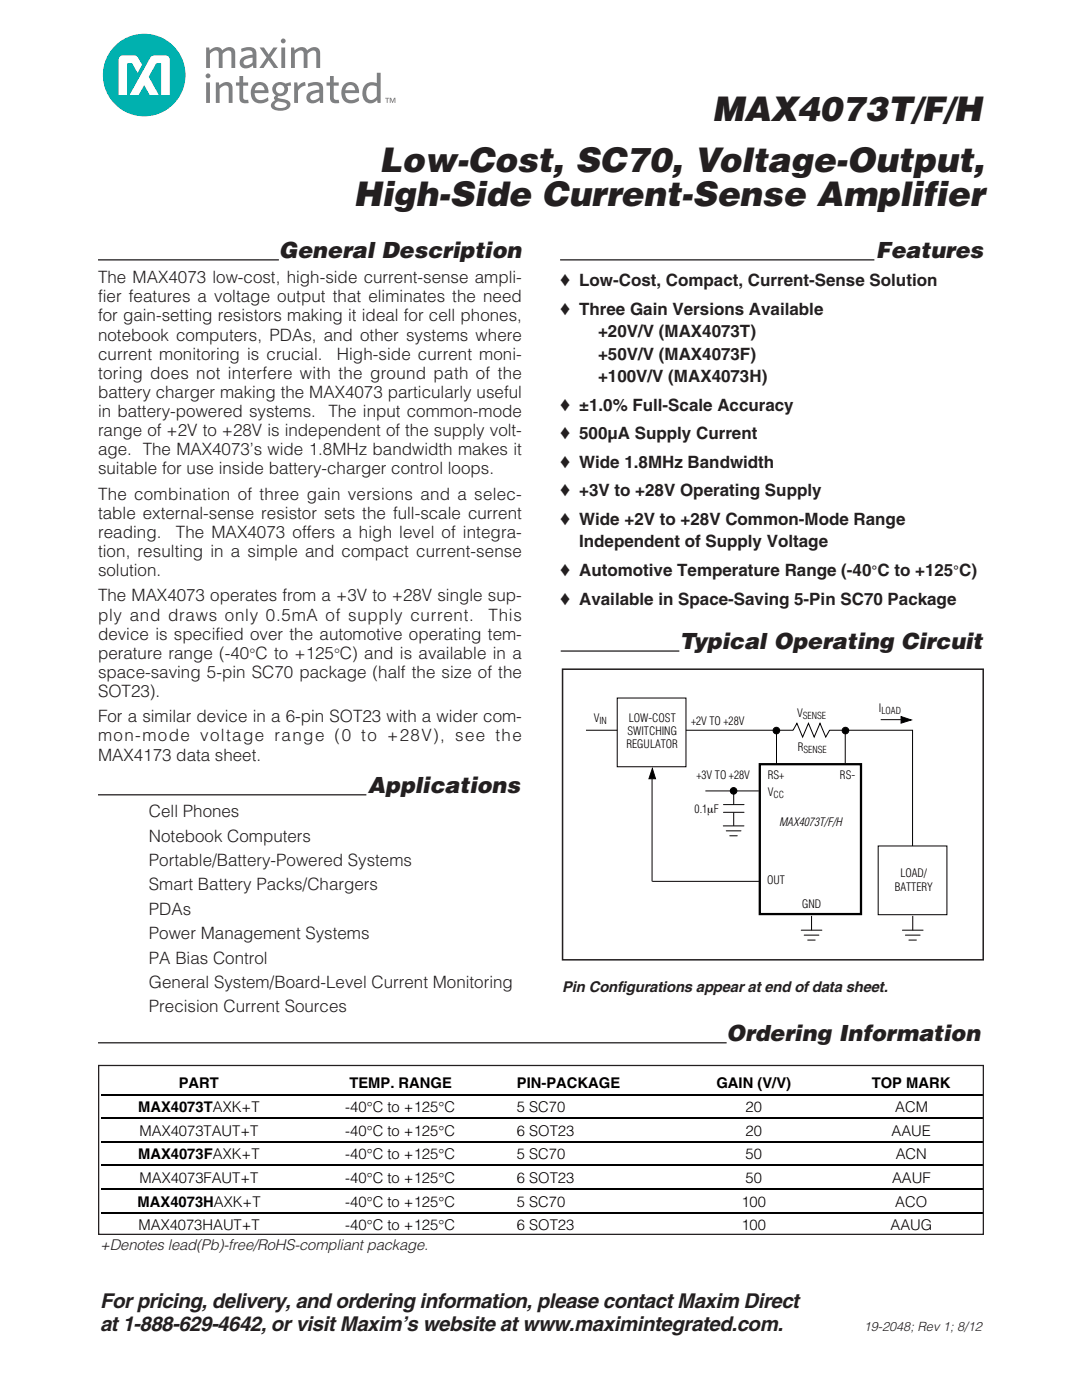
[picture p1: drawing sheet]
<svg xmlns="http://www.w3.org/2000/svg" width="216mm" height="279mm" viewBox="0 0 216 279" stroke-linecap="round" stroke-linejoin="round" font-family="sans-serif">
<defs><g id="words">
<g font-size="6.9" fill="#231f20">
<text x="142.1" y="24.1">MAX4073T/F/H</text>
<text x="75.7" y="34.3">Low-Cost, SC70, Voltage-Output,</text>
<text x="70.5" y="41">High-Side Current-Sense Amplifier</text>
</g>
<g font-size="4.5" fill="#231f20">
<text x="55.7" y="51.5">General Description</text>
<text x="174.8" y="51.5">Features</text>
<text x="135.6" y="129.5">Typical Operating Circuit</text>
<text x="73.4" y="158.2">Applications</text>
<text x="145" y="207.7">Ordering Information</text>
</g>
<g font-size="4.2" fill="#231f20">
<text x="20" y="261">For pricing, delivery, and ordering information, please contact Maxim Direct</text>
<text x="20" y="265.6">at 1-888-629-4642, or visit Maxim’s website at www.maximintegrated.com.</text>
</g>
<g font-size="3.4" fill="#231f20">
<text x="19.6" y="56.5">The MAX4073 low-cost, high-side current-sense ampli-</text>
<text x="111.8" y="57.2">♦ Low-Cost, Compact, Current-Sense Solution</text>
<text x="19.6" y="60.4">fier features a voltage output that eliminates the need</text>
<text x="19.6" y="64.2">for gain-setting resistors making it ideal for cell phones,</text>
<text x="111.8" y="62.9">♦ Three Gain Versions Available</text>
<text x="19.6" y="68">notebook computers, PDAs, and other systems where</text>
<text x="19.6" y="71.8">current monitoring is crucial.</text>
<text x="67.2" y="71.8">High-side current moni-</text>
<text x="119.3" y="67.3">+20V/V (MAX4073T)</text>
<text x="119.3" y="71.8">+50V/V (MAX4073F)</text>
<text x="19.6" y="75.6">toring does not interfere with the ground path of the</text>
<text x="119.3" y="76.2">+100V/V (MAX4073H)</text>
<text x="19.6" y="79.4">battery charger making the MAX4073 particularly useful</text>
<text x="19.6" y="83.2">in battery-powered systems.</text>
<text x="65.5" y="83.2">The input common-mode</text>
<text x="111.8" y="81.9">♦ ±1.0% Full-Scale Accuracy</text>
<text x="19.6" y="87">range of +2V to +28V is independent of the supply volt-</text>
<text x="111.8" y="87.6">♦ 500µA Supply Current</text>
<text x="19.6" y="90.8">age. The MAX4073’s wide 1.8MHz bandwidth makes it</text>
<text x="19.6" y="94.6">suitable for use inside battery-charger control loops.</text>
<text x="111.8" y="93.4">♦ Wide 1.8MHz Bandwidth</text>
<text x="19.6" y="99.7">The combination of three gain versions and a selec-</text>
<text x="111.8" y="99.1">♦ +3V to +28V Operating Supply</text>
<text x="19.6" y="103.5">table external-sense resistor sets the full-scale current</text>
<text x="19.6" y="107.3">reading.</text>
<text x="35.1" y="107.3">The MAX4073 offers a high level of integra-</text>
<text x="111.8" y="104.8">♦ Wide +2V to +28V Common-Mode Range</text>
<text x="19.6" y="111.2">tion, resulting in a simple and compact current-sense</text>
<text x="115.6" y="109.2">Independent of Supply Voltage</text>
<text x="19.6" y="115">solution.</text>
<text x="111.8" y="114.9">♦ Automotive Temperature Range (-40 C to +125 C)</text>
<text x="19.6" y="120">The MAX4073 operates from a +3V to +28V single sup-</text>
<text x="19.6" y="123.9">ply and draws only 0.5mA of supply current.</text>
<text x="97.5" y="123.9">This</text>
<text x="111.8" y="120.7">♦ Available in Space-Saving 5-Pin SC70 Package</text>
<text x="19.6" y="127.7">device is specified over the automotive operating tem-</text>
<text x="19.6" y="131.5">perature range (-40 C to +125 C) and is available in a</text>
<text x="19.6" y="135.3">space-saving 5-pin SC70 package (half the size of the</text>
<text x="19.6" y="139.1">SOT23).</text>
<text x="19.6" y="144.2">For a similar device in a 6-pin SOT23 with a wider com-</text>
<text x="19.6" y="148">mon-mode voltage range (0 to +28V), see the</text>
<text x="19.6" y="151.8">MAX4173 data sheet.</text>
<text x="29.7" y="163.1">Cell Phones</text>
<text x="29.7" y="168">Notebook Computers</text>
<text x="29.7" y="172.8">Portable/Battery-Powered Systems</text>
<text x="29.7" y="177.7">Smart Battery Packs/Chargers</text>
<text x="29.7" y="182.6">PDAs</text>
<text x="29.7" y="187.4">Power Management Systems</text>
<text x="29.7" y="192.3">PA Bias Control</text>
<text x="29.7" y="197.2">General System/Board-Level Current Monitoring</text>
<text x="29.7" y="202">Precision Current Sources</text>
</g>
<g font-size="3" fill="#231f20">
<text x="173.9" y="115">°</text>
<text x="190.2" y="115">°</text>
<text x="49.8" y="131.5">°</text>
<text x="66.7" y="131.5">°</text>
<text x="112.2" y="198">Pin Configurations appear at end of data sheet.</text>
<text x="20" y="249.5">+Denotes lead(Pb)-free/RoHS-compliant package.</text>
</g>
<g font-size="2.9">
<text x="27.5" y="221.9">MAX4073TAXK+T</text>
<text x="35.7" y="217.1">PART</text>
<text x="68.9" y="221.9">-40°C to +125°C</text>
<text x="69.7" y="217.1">TEMP. RANGE</text>
<text x="103.1" y="221.9">5 SC70</text>
<text x="103.1" y="217.1">PIN-PACKAGE</text>
<text x="143" y="217.1">GAIN (V/V)</text>
<text x="148.8" y="221.9">20</text>
<text x="174" y="217.1">TOP MARK</text>
<text x="178.6" y="221.9">ACM</text>
<text x="27.9" y="226.7">MAX4073TAUT+T</text>
<text x="68.9" y="226.7">-40°C to +125°C</text>
<text x="103.1" y="226.7">6 SOT23</text>
<text x="148.8" y="226.7">20</text>
<text x="177.9" y="226.7">AAUE</text>
<text x="27.6" y="231.4">MAX4073FAXK+T</text>
<text x="68.9" y="231.4">-40°C to +125°C</text>
<text x="103.1" y="231.4">5 SC70</text>
<text x="148.8" y="231.4">50</text>
<text x="178.7" y="231.4">ACN</text>
<text x="27.9" y="236.1">MAX4073FAUT+T</text>
<text x="68.9" y="236.1">-40°C to +125°C</text>
<text x="103.1" y="236.1">6 SOT23</text>
<text x="148.8" y="236.1">50</text>
<text x="178" y="236.1">AAUF</text>
<text x="27.4" y="240.8">MAX4073HAXK+T</text>
<text x="27.7" y="245.5">MAX4073HAUT+T</text>
<text x="68.9" y="245.5">-40°C to +125°C</text>
<text x="68.9" y="240.8">-40°C to +125°C</text>
<text x="103.1" y="240.8">5 SC70</text>
<text x="103.1" y="245.5">6 SOT23</text>
<text x="147.9" y="240.8">100</text>
<text x="147.9" y="245.5">100</text>
<text x="177.7" y="245.5">AAUG</text>
<text x="178.6" y="240.8">ACO</text>
</g>
<text font-size="2.6" fill="#231f20" x="172.3" y="265.7">19-2048; Rev 1; 8/12</text>
<g font-size="2.3">
<text x="159.1" y="143.1">V</text>
<text x="175.4" y="142.1">I</text>
<text x="118.5" y="144.1">V</text>
<text x="125" y="149.3">REGULATOR</text>
<text x="125.2" y="146.7">SWITCHING</text>
<text x="125.4" y="144">LOW-COST</text>
<text x="137.9" y="144.7">+2V TO +28V</text>
<text x="159.2" y="150">R</text>
<text x="139" y="155.5">+3V TO +28V</text>
<text x="153.2" y="155.4">RS+</text>
<text x="167.6" y="155.4">RS-</text>
<text x="153.2" y="158.8">V</text>
<text x="138.6" y="162.2">0.1µF</text>
<text x="155.4" y="164.9">MAX4073T/F/H</text>
<text x="153.1" y="176.5">OUT</text>
<text x="178.5" y="177.7">BATTERY</text>
<text x="179.7" y="175.1">LOAD/</text>
<text x="160.1" y="181.2">GND</text>
</g>
<g font-size="1.9">
<text x="160.2" y="143.5">SENSE</text>
<text x="175.9" y="142.5">LOAD</text>
<text x="119.6" y="144.5">IN</text>
<text x="160.3" y="150.4">SENSE</text>
<text x="154.4" y="159.2">CC</text>
</g>
</g></defs>
<path d="M19.6 51.9h36.1M111.8 51.9h62.7M111.9 129.9h23.7M19.6 158.6h53.5M19.6 208.1h125.4" fill="none" stroke="#231f20" stroke-width=".26"/>
<path d="M19.7 212.6h176.5v33.7h-176.5z" fill="#fff"/>
<g fill="none" stroke="#000" stroke-width=".2">
<path d="M116.9 145.7h41.4M130.1 154.7v21.2M140.7 157.8h10.7M154.9 145.8v6.6M158.2 145.7l.8-1.3 1.2 2.7 1.1-2.7 1.2 2.7 1.1-2.7 1.2 2.7 .7-1.4h16.6v23.1M168.7 145.8v6.6M175.7 143.6h4.8M130.1 175.9h21.5M175.2 168.8h13.7v13.7h-13.7zM159.9 185.6h4.1M160.5 186.6h2.9M161.2 187.6h1.5"/>
<path d="M161.9 182.8v2.9M180.1 185.6h4.1M180.7 186.6h2.9M181.4 187.6h1.5M182.1 182.8v2.9M20.2 218.5h176.1M20.2 223.1h176.1M20.2 227.9h176.1M20.2 232.6h176.1M20.2 237.3h176.1M20.2 242h176.1"/>
</g>
<path d="M19.7 212.6h176.5v33.7h-176.5z" fill="none" stroke="#231f20" stroke-width=".25"/>
<g fill="#000" stroke="#000" stroke-width=".2">
<path d="M130.2 153.4l.6 2h-1.3zM179.8 143l2 .7-2 .6z"/>
<circle cx="146.4" cy="157.8" r=".66"/>
<circle cx="154.9" cy="145.8" r=".66"/>
<circle cx="168.7" cy="145.8" r=".66"/>
</g>
<path d="M151.6 152.5h20.2v29.9h-20.2z" fill="none" stroke="#000" stroke-width=".46"/>
<path d="M123.2 139.3h13.7v13.7h-13.7z" fill="#fff" stroke="#000" stroke-width=".2"/>
<path d="M146.4 157.9v2.7M144.3 164.8h4.1M144.4 160.6h4.1M144.4 162.1h4.1M144.9 165.8h3M145.6 166.8h1.5M146.4 162.1v2.7" fill="none" stroke="#000" stroke-width=".2"/>
<path d="M112.3 133.6h83.9v58h-83.9z" fill="none" stroke="#231f20" stroke-width=".3"/>
<circle cx="28.8" cy="15" r="8.2" fill="#00b1af"/>
<path d="M30.2 11.2l-4.4 7.8h1.9l1.1-2 1.1 2h1.8l-2-3.7 1.5-2.7h.9v6.4h1.8v-7.1a.85 .85 0 0 0-.9-.8h-2.3zM23.9 11.3l-.2 .6v7.1h1.7v-6.4h1l1 2 1-1.7-.9-1.4-.4-.4h-2.6z" fill="#fff"/>
<g fill="#7e8082">
<path d="M43.1 16.5h.6l.1 .5a1.49 1.49 0 0 1 2.6 .2v3.3h-.8v-2.7a.71 .71 0 0 0-.4-.7 .71 .71 0 0 0-.8 .1l-.6 .5v2.8h-.7z"/>
<path d="M47.8 15.2h.7v1.3h1v.6h-1v2.3a.66 .66 0 0 0 1 .5l.1 .7a1.31 1.31 0 0 1-1.8-1.1v-2.4h-.7v-.6h.7z"/>
<path d="M65.8 15.2h.8v1.3h1v.6h-1v2.3a.66 .66 0 0 0 1 .5l.1 .7a1.31 1.31 0 0 1-1.9-1.1v-2.4h-.6v-.6h.6z"/>
<path d="M58.7 16.5h.6l.1 .8 .8-.7 .7-.2 .1 .7a1.85 1.85 0 0 0-1.5 1v2.4h-.8z"/>
<path d="M41.1 9.5h.6l.1 .6a1.48 1.48 0 0 1 2.5 0 1.47 1.47 0 0 1 2.6 .1v3.4h-.7v-2.8a.68 .68 0 0 0-.4-.7 .68 .68 0 0 0-.8 .2l-.6 .4v2.9h-.8v-2.8a.68 .68 0 0 0-.4-.7 .68 .68 0 0 0-.7 .2l-.6 .4v2.9h-.8z"/>
<path d="M58.1 9.5h.6l.1 .6a1.48 1.48 0 0 1 2.5 0 1.47 1.47 0 0 1 2.5 .1l.1 3.4h-.8v-2.8a.68 .68 0 0 0-.4-.7 .68 .68 0 0 0-.8 .2l-.5 .4v2.9h-.8v-2.8a.68 .68 0 0 0-.4-.7 .68 .68 0 0 0-.8 .2l-.6 .4v2.9h-.7z"/>
<path d="M51.8 9.5h.9l.9 1.4 .9-1.4h.9l-1.4 2 1.5 2.1h-.9l-1-1.6-1 1.6h-.9l1.5-2.1z"/>
<path d="M41 15.1a.5 .5 0 0 1 1 0 .5 .5 0 0 1-1 0zM41.1 16.5h.8v4h-.8z"/>
<path d="M50.6 16.9a1.78 1.78 0 0 1 2.1-.3 1.78 1.78 0 0 1 .9 2h-2.8a1.36 1.36 0 0 0 .8 1.3 1.36 1.36 0 0 0 1.5-.3l.4-.2 .1 .7a2.27 2.27 0 0 1-3.3-.4 2.78 2.78 0 0 1 .3-2.8zM51.2 17.2l-.4 .8h2a.96 .96 0 0 0-.5-.9 .96 .96 0 0 0-1.1 .1z"/>
<path d="M54.6 16.9a1.76 1.76 0 0 1 2.3-.2l1.1-.3 .1 .7-.8 .1a1.44 1.44 0 0 1-.2 1.5 1.44 1.44 0 0 1-1.5 .5l-.2 .3 1.2 .3a1.16 1.16 0 0 1 1.3 1.4 2.61 2.61 0 0 1-3.8 .2 1.06 1.06 0 0 1 .8-1.4l-.1-.1a.54 .54 0 0 1 .3-.9 1.36 1.36 0 0 1-.5-2.1zM54.9 20.6l-.1 .4a1.6 1.6 0 0 0 2.4 .2v-.3a1.38 1.38 0 0 0-1.4-.6l-.3-.1zM55 17.8a.9 .9 0 0 0 1.8 0 .9 .9 0 0 0-1.8 0z"/>
<path d="M61.4 16.7l1.2-.3a1.37 1.37 0 0 1 1.9 1.3v2.8h-.6l-.1-.5a1.54 1.54 0 0 1-2.6-.1 1.34 1.34 0 0 1 1.1-1.7l1.4-.3a.78 .78 0 0 0-.3-.8 .78 .78 0 0 0-.8-.1l-1.1 .4zM62.1 19a.62 .62 0 0 0-.1 .8 .62 .62 0 0 0 .8 .2l.9-.6v-.9l-.8 .1z"/>
<path d="M68.6 16.9a1.78 1.78 0 0 1 2.2-.3 1.78 1.78 0 0 1 .9 2h-2.8a1.36 1.36 0 0 0 .8 1.3 1.36 1.36 0 0 0 1.5-.3l.3-.2 .1 .7a2.27 2.27 0 0 1-3.2-.4 2.78 2.78 0 0 1 .2-2.8zM69.3 17.2l-.4 .8h2a.96 .96 0 0 0-.6-.9 .96 .96 0 0 0-1 .1z"/>
<path d="M75.2 14.5h.8v6h-.7l-.1-.5a1.65 1.65 0 0 1-2 .5 1.65 1.65 0 0 1-.9-1.9 2 2 0 0 1 2.9-2zM73.5 17.3a1.85 1.85 0 0 0 .2 2.6 1.26 1.26 0 0 0 1.5-.7v-1.9l-1-.3z"/>
<path d="M48.1 9.7l1.1-.3a1.37 1.37 0 0 1 2 1.3v2.9h-.7v-.6a1.54 1.54 0 0 1-2.6-.1 1.34 1.34 0 0 1 1.1-1.7l1.4-.3a.78 .78 0 0 0-.3-.8 .78 .78 0 0 0-.8 0l-1.1 .3zM48.8 12a.62 .62 0 0 0-.1 .8 .62 .62 0 0 0 .8 .2l.9-.6v-.9l-.8 .1z"/>
<path d="M56 8.2a.5 .5 0 0 1 1 0 .5 .5 0 0 1-1 0zM56.1 9.5h.8v4.1h-.8z"/>
<path d="M76.9 19.5h.8v.2h-.4v.8h-.1v-.8h-.3zM77.8 19.5h.2l.3 .8 .3-.8h.3v1h-.2v-.8l-.3 .8h-.1l-.3-.8v.8h-.2z"/>
</g>
<use href="#words"/>
</svg>
